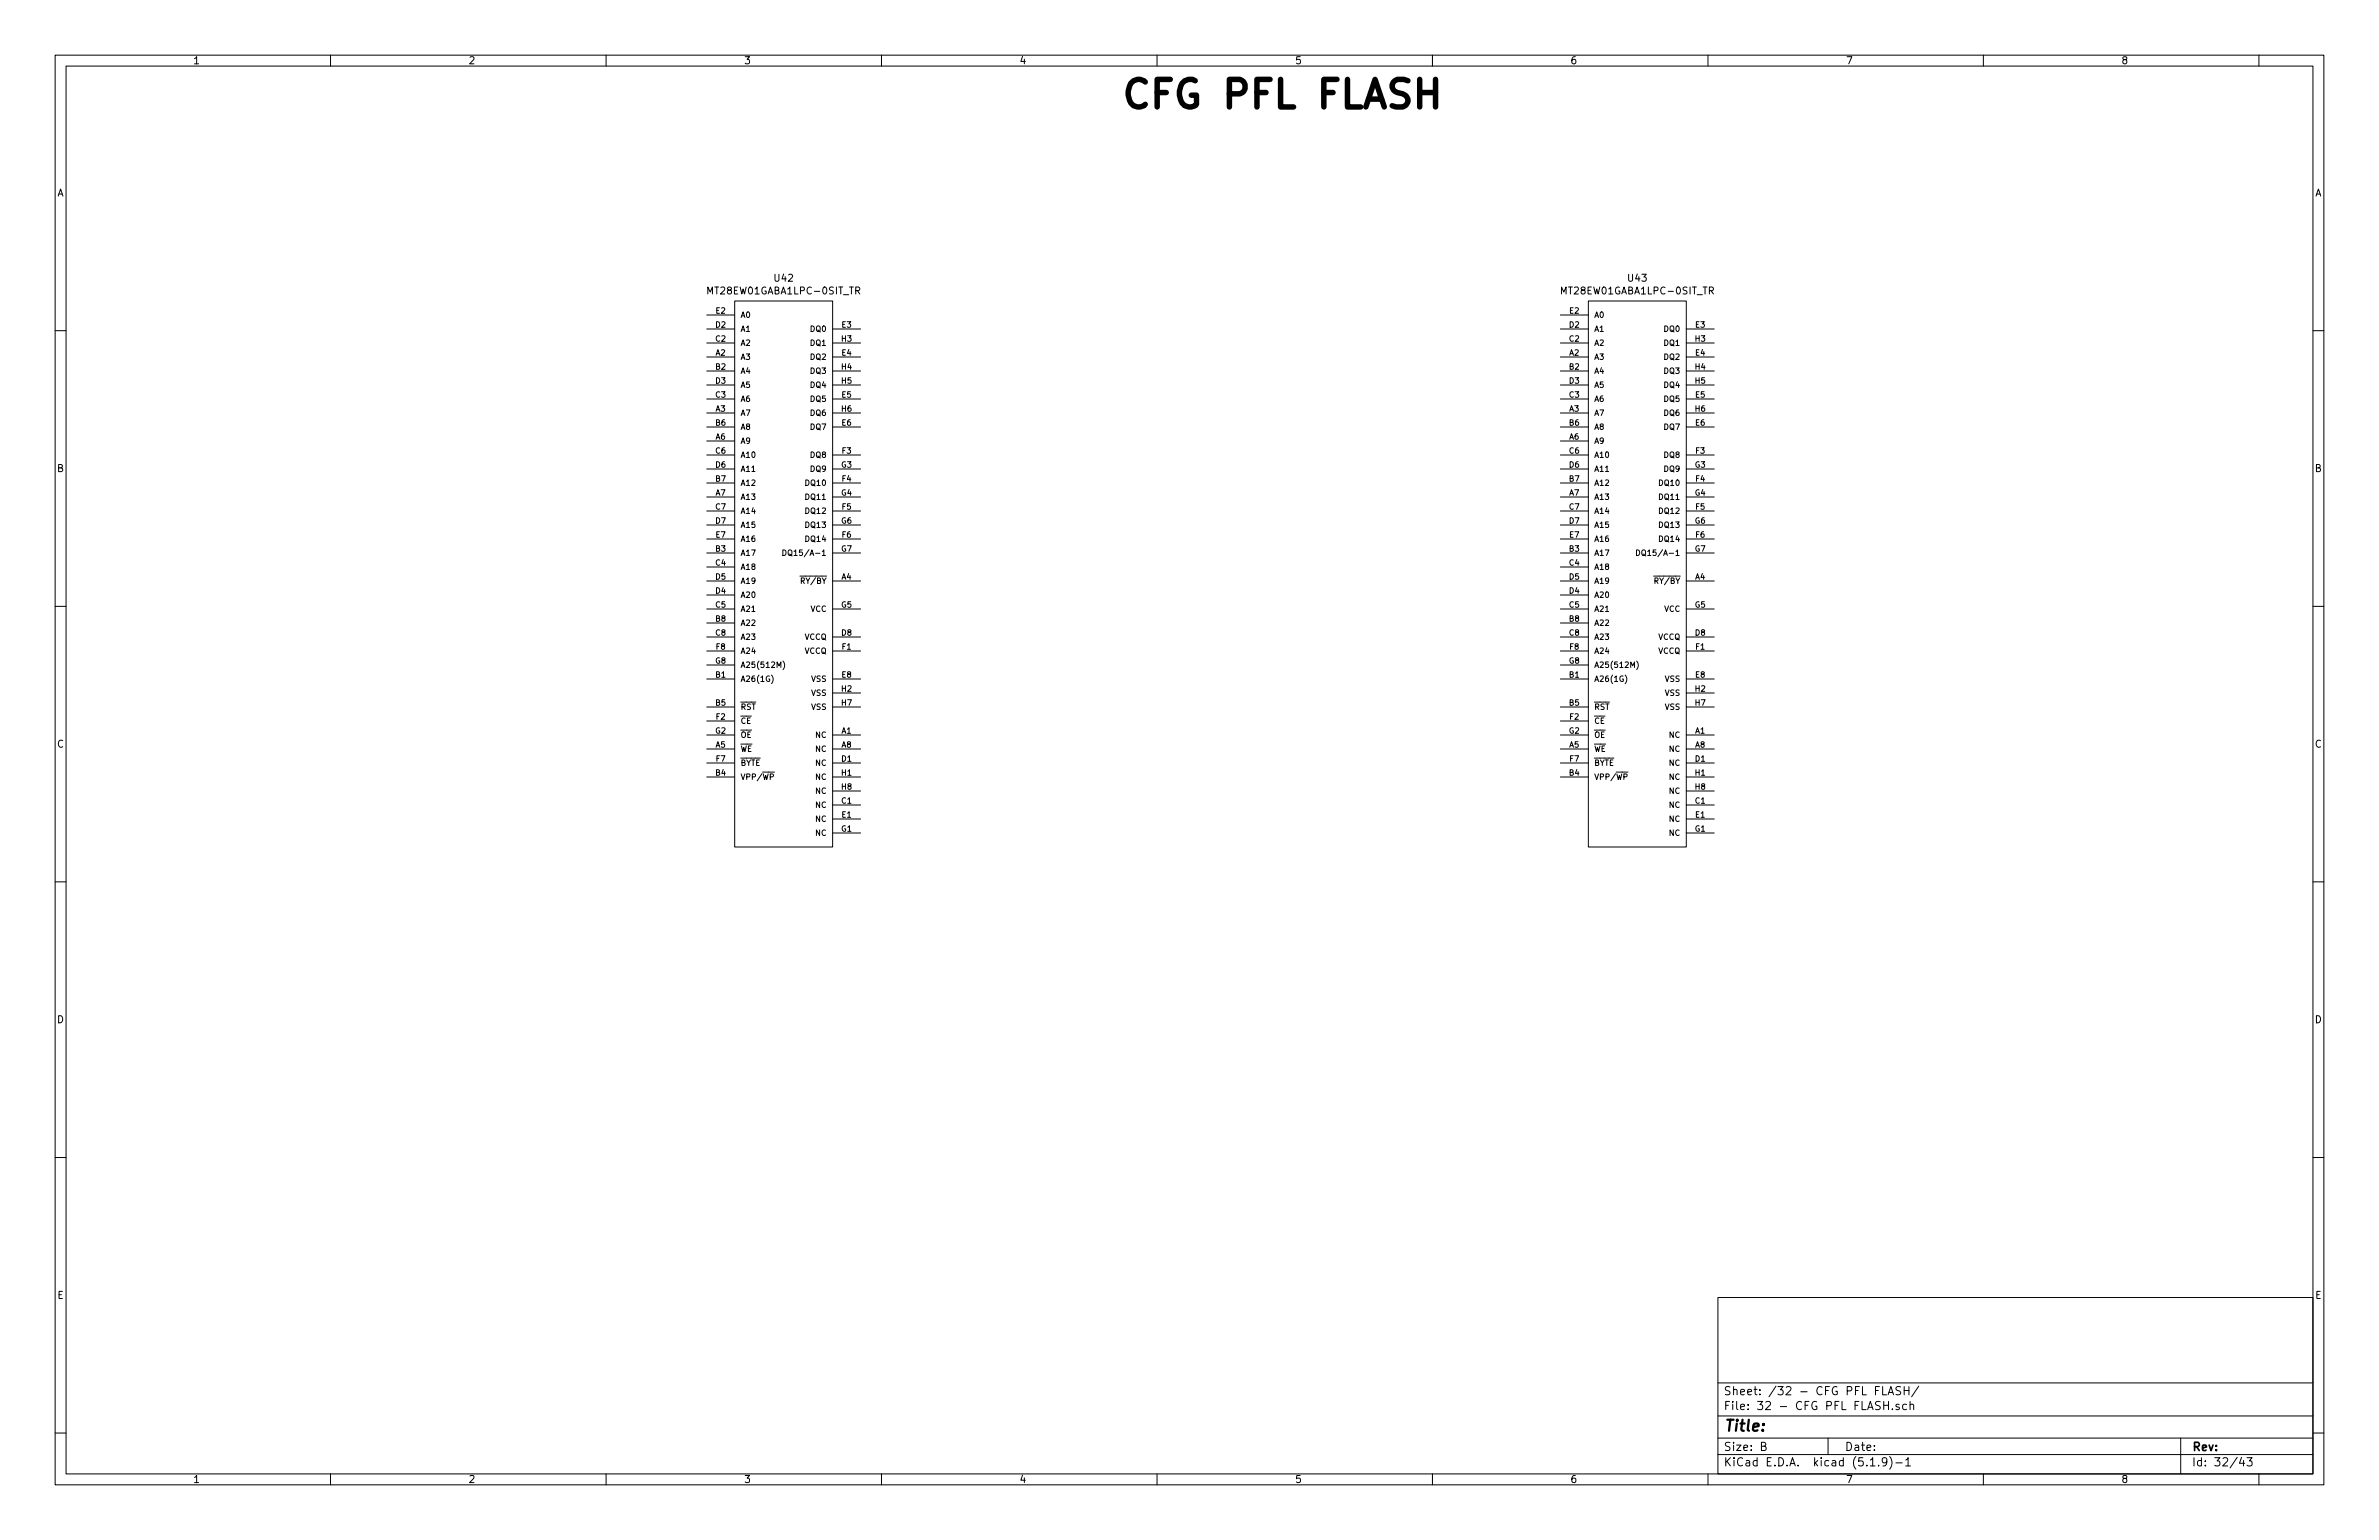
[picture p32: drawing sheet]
<svg xmlns="http://www.w3.org/2000/svg" width="432mm" height="279mm" viewBox="0 0 432 279" stroke-linecap="round" stroke-linejoin="round" font-family="sans-serif">
<defs><g id="words">
<text font-size="7" x="203.2" y="19.7">CFG PFL FLASH</text>
<text font-size="2.8" x="312.8" y="259.7">Title:</text>
<g font-size="2.1">
<text x="312.8" y="255.8">File: 32 - CFG PFL FLASH.sch</text>
<text x="312.8" y="253.1">Sheet: /32 - CFG PFL FLASH/</text>
<text x="312.8" y="263.2">Size: B</text>
<text x="334.8" y="263.2">Date:</text>
<text x="397.8" y="263.2">Rev:</text>
<text x="312.8" y="266">KiCad E.D.A. kicad (5.1.9)-1</text>
<text x="397.8" y="266">Id: 32/43</text>
</g>
<g font-size="1.8">
<text x="35" y="11.6">1</text>
<text x="85" y="11.6">2</text>
<text x="135" y="11.6">3</text>
<text x="185" y="11.6">4</text>
<text x="235" y="11.6">5</text>
<text x="285" y="11.6">6</text>
<text x="335" y="11.6">7</text>
<text x="385" y="11.6">8</text>
<text x="10.4" y="35.6">A</text>
<text x="420.2" y="35.6">A</text>
<text x="128.9" y="53.4">MT28EW01GABA1LPC-0SIT_TR</text>
<text x="140.6" y="51.1">U42</text>
<text x="283.8" y="53.4">MT28EW01GABA1LPC-0SIT_TR</text>
<text x="295.6" y="51.1">U43</text>
<text x="10.4" y="85.6">B</text>
<text x="420.2" y="85.6">B</text>
<text x="10.4" y="135.6">C</text>
<text x="420.2" y="135.6">C</text>
<text x="10.4" y="185.6">D</text>
<text x="420.2" y="185.6">D</text>
<text x="10.4" y="235.6">E</text>
<text x="420.2" y="235.6">E</text>
<text x="35" y="269">1</text>
<text x="85" y="269">2</text>
<text x="135" y="269">3</text>
<text x="185" y="269">4</text>
<text x="235" y="269">5</text>
<text x="285" y="269">6</text>
<text x="335" y="269">7</text>
<text x="385" y="269">8</text>
</g>
<g font-size="1.4">
<text x="129.9" y="59.4">D2</text>
<text x="129.9" y="56.9">E2</text>
<text x="134.4" y="57.7">A0</text>
<text x="152.8" y="59.4">E3</text>
<text x="284.9" y="59.4">D2</text>
<text x="284.9" y="56.9">E2</text>
<text x="289.3" y="57.7">A0</text>
<text x="307.7" y="59.4">E3</text>
<text x="129.9" y="64.5">A2</text>
<text x="129.9" y="62">C2</text>
<text x="134.4" y="65.3">A3</text>
<text x="134.4" y="62.7">A2</text>
<text x="134.4" y="60.2">A1</text>
<text x="147.2" y="60.2">DQ0</text>
<text x="147.2" y="65.3">DQ2</text>
<text x="147.2" y="62.7">DQ1</text>
<text x="152.8" y="62">H3</text>
<text x="152.8" y="64.5">E4</text>
<text x="284.9" y="64.5">A2</text>
<text x="284.9" y="62">C2</text>
<text x="289.3" y="65.3">A3</text>
<text x="289.3" y="62.7">A2</text>
<text x="289.3" y="60.2">A1</text>
<text x="302.1" y="60.2">DQ0</text>
<text x="302.1" y="65.3">DQ2</text>
<text x="302.1" y="62.7">DQ1</text>
<text x="307.7" y="62">H3</text>
<text x="307.7" y="64.5">E4</text>
<text x="129.9" y="67.1">B2</text>
<text x="129.9" y="69.6">D3</text>
<text x="134.4" y="67.8">A4</text>
<text x="134.4" y="70.4">A5</text>
<text x="147.2" y="67.8">DQ3</text>
<text x="147.2" y="70.4">DQ4</text>
<text x="152.8" y="67.1">H4</text>
<text x="152.8" y="69.6">H5</text>
<text x="284.9" y="67.1">B2</text>
<text x="284.9" y="69.6">D3</text>
<text x="289.3" y="67.8">A4</text>
<text x="289.3" y="70.4">A5</text>
<text x="302.1" y="67.8">DQ3</text>
<text x="302.1" y="70.4">DQ4</text>
<text x="307.7" y="67.1">H4</text>
<text x="307.7" y="69.6">H5</text>
<text x="129.9" y="74.7">A3</text>
<text x="129.9" y="77.2">B6</text>
<text x="129.9" y="72.1">C3</text>
<text x="134.4" y="75.4">A7</text>
<text x="134.4" y="78">A8</text>
<text x="134.4" y="72.9">A6</text>
<text x="147.2" y="72.9">DQ5</text>
<text x="147.2" y="78">DQ7</text>
<text x="147.2" y="75.4">DQ6</text>
<text x="152.8" y="74.7">H6</text>
<text x="152.8" y="72.1">E5</text>
<text x="152.8" y="77.2">E6</text>
<text x="284.9" y="74.7">A3</text>
<text x="284.9" y="77.2">B6</text>
<text x="284.9" y="72.1">C3</text>
<text x="289.3" y="75.4">A7</text>
<text x="289.3" y="78">A8</text>
<text x="289.3" y="72.9">A6</text>
<text x="302.1" y="72.9">DQ5</text>
<text x="302.1" y="78">DQ7</text>
<text x="302.1" y="75.4">DQ6</text>
<text x="307.7" y="74.7">H6</text>
<text x="307.7" y="72.1">E5</text>
<text x="307.7" y="77.2">E6</text>
<text x="129.9" y="79.8">A6</text>
<text x="129.9" y="82.3">C6</text>
<text x="134.4" y="80.5">A9</text>
<text x="134.4" y="83.1">A10</text>
<text x="147.2" y="83.1">DQ8</text>
<text x="152.9" y="82.3">F3</text>
<text x="284.9" y="79.8">A6</text>
<text x="284.9" y="82.3">C6</text>
<text x="289.3" y="80.5">A9</text>
<text x="289.3" y="83.1">A10</text>
<text x="302.1" y="83.1">DQ8</text>
<text x="307.8" y="82.3">F3</text>
<text x="129.9" y="89.9">A7</text>
<text x="129.9" y="87.4">B7</text>
<text x="129.9" y="84.8">D6</text>
<text x="134.4" y="88.1">A12</text>
<text x="134.4" y="85.6">A11</text>
<text x="146.4" y="88.1">DQ10</text>
<text x="147.2" y="85.6">DQ9</text>
<text x="152.7" y="84.8">G3</text>
<text x="152.7" y="89.9">G4</text>
<text x="152.9" y="87.4">F4</text>
<text x="284.9" y="89.9">A7</text>
<text x="284.9" y="87.4">B7</text>
<text x="284.9" y="84.8">D6</text>
<text x="289.3" y="88.1">A12</text>
<text x="289.3" y="85.6">A11</text>
<text x="301.3" y="88.1">DQ10</text>
<text x="302.1" y="85.6">DQ9</text>
<text x="307.7" y="84.8">G3</text>
<text x="307.7" y="89.9">G4</text>
<text x="307.8" y="87.4">F4</text>
<text x="129.9" y="92.5">C7</text>
<text x="129.9" y="95">D7</text>
<text x="134.4" y="90.7">A13</text>
<text x="134.4" y="93.2">A14</text>
<text x="134.4" y="95.8">A15</text>
<text x="146.4" y="93.2">DQ12</text>
<text x="146.4" y="90.7">DQ11</text>
<text x="146.4" y="95.8">DQ13</text>
<text x="152.7" y="95">G6</text>
<text x="152.9" y="92.5">F5</text>
<text x="284.9" y="92.5">C7</text>
<text x="284.9" y="95">D7</text>
<text x="289.3" y="90.7">A13</text>
<text x="289.3" y="93.2">A14</text>
<text x="289.3" y="95.8">A15</text>
<text x="301.3" y="93.2">DQ12</text>
<text x="301.3" y="90.7">DQ11</text>
<text x="301.3" y="95.8">DQ13</text>
<text x="307.7" y="95">G6</text>
<text x="307.8" y="92.5">F5</text>
<text x="129.9" y="100.1">B3</text>
<text x="129.9" y="97.5">E7</text>
<text x="134.4" y="100.8">A17</text>
<text x="134.4" y="98.3">A16</text>
<text x="143.7" y="100.8">DQ15/A-1</text>
<text x="146.4" y="98.3">DQ14</text>
<text x="152.7" y="100.1">G7</text>
<text x="152.9" y="97.5">F6</text>
<text x="284.9" y="100.1">B3</text>
<text x="284.9" y="97.5">E7</text>
<text x="289.3" y="100.8">A17</text>
<text x="289.3" y="98.3">A16</text>
<text x="298.7" y="100.8">DQ15/A-1</text>
<text x="301.3" y="98.3">DQ14</text>
<text x="307.7" y="100.1">G7</text>
<text x="307.8" y="97.5">F6</text>
<text x="129.9" y="102.6">C4</text>
<text x="129.9" y="107.7">D4</text>
<text x="129.9" y="105.2">D5</text>
<text x="134.4" y="103.4">A18</text>
<text x="134.4" y="105.9">A19</text>
<text x="145.8" y="105.9">RY/BY</text>
<text x="152.8" y="105.2">A4</text>
<text x="284.9" y="102.6">C4</text>
<text x="284.9" y="107.7">D4</text>
<text x="284.9" y="105.2">D5</text>
<text x="289.3" y="103.4">A18</text>
<text x="289.3" y="105.9">A19</text>
<text x="300.7" y="105.9">RY/BY</text>
<text x="307.7" y="105.2">A4</text>
<text x="129.9" y="112.8">B8</text>
<text x="129.9" y="110.2">C5</text>
<text x="134.4" y="113.5">A22</text>
<text x="134.4" y="111">A21</text>
<text x="134.4" y="108.5">A20</text>
<text x="147.1" y="111">VCC</text>
<text x="152.7" y="110.2">G5</text>
<text x="284.9" y="112.8">B8</text>
<text x="284.9" y="110.2">C5</text>
<text x="289.3" y="113.5">A22</text>
<text x="289.3" y="111">A21</text>
<text x="289.3" y="108.5">A20</text>
<text x="302.1" y="111">VCC</text>
<text x="307.7" y="110.2">G5</text>
<text x="129.9" y="115.3">C8</text>
<text x="130" y="117.9">F8</text>
<text x="134.4" y="116.1">A23</text>
<text x="134.4" y="118.6">A24</text>
<text x="146" y="116.1">VCCQ</text>
<text x="146" y="118.6">VCCQ</text>
<text x="152.8" y="115.3">D8</text>
<text x="152.9" y="117.9">F1</text>
<text x="284.9" y="115.3">C8</text>
<text x="284.9" y="117.9">F8</text>
<text x="289.3" y="116.1">A23</text>
<text x="289.3" y="118.6">A24</text>
<text x="301" y="116.1">VCCQ</text>
<text x="301" y="118.6">VCCQ</text>
<text x="307.7" y="115.3">D8</text>
<text x="307.8" y="117.9">F1</text>
<text x="129.9" y="120.4">G8</text>
<text x="129.9" y="122.9">B1</text>
<text x="134.4" y="123.7">A26(1G)</text>
<text x="134.4" y="121.2">A25(512M)</text>
<text x="147.3" y="123.7">VSS</text>
<text x="152.8" y="125.5">H2</text>
<text x="152.8" y="122.9">E8</text>
<text x="284.8" y="120.4">G8</text>
<text x="284.9" y="122.9">B1</text>
<text x="289.3" y="123.7">A26(1G)</text>
<text x="289.3" y="121.2">A25(512M)</text>
<text x="302.2" y="123.7">VSS</text>
<text x="307.7" y="125.5">H2</text>
<text x="307.7" y="122.9">E8</text>
<text x="129.9" y="128">B5</text>
<text x="130" y="130.6">F2</text>
<text x="134.4" y="128.8">RST</text>
<text x="134.4" y="131.3">CE</text>
<text x="147.3" y="126.2">VSS</text>
<text x="147.3" y="128.8">VSS</text>
<text x="152.8" y="128">H7</text>
<text x="284.9" y="128">B5</text>
<text x="284.9" y="130.6">F2</text>
<text x="289.3" y="128.8">RST</text>
<text x="289.3" y="131.3">CE</text>
<text x="302.2" y="126.2">VSS</text>
<text x="302.2" y="128.8">VSS</text>
<text x="307.7" y="128">H7</text>
<text x="129.9" y="133.1">G2</text>
<text x="129.9" y="135.6">A5</text>
<text x="134.4" y="136.4">WE</text>
<text x="134.4" y="133.9">OE</text>
<text x="148.1" y="133.9">NC</text>
<text x="148.1" y="136.4">NC</text>
<text x="152.8" y="133.1">A1</text>
<text x="152.8" y="135.6">A8</text>
<text x="284.8" y="133.1">G2</text>
<text x="284.9" y="135.6">A5</text>
<text x="289.3" y="136.4">WE</text>
<text x="289.3" y="133.9">OE</text>
<text x="303" y="133.9">NC</text>
<text x="303" y="136.4">NC</text>
<text x="307.7" y="133.1">A1</text>
<text x="307.7" y="135.6">A8</text>
<text x="129.9" y="140.7">B4</text>
<text x="130" y="138.2">F7</text>
<text x="134.4" y="141.5">VPP/WP</text>
<text x="134.4" y="138.9">BYTE</text>
<text x="148.1" y="138.9">NC</text>
<text x="148.1" y="141.5">NC</text>
<text x="152.8" y="138.2">D1</text>
<text x="152.8" y="140.7">H1</text>
<text x="152.8" y="143.3">H8</text>
<text x="284.9" y="140.7">B4</text>
<text x="284.9" y="138.2">F7</text>
<text x="289.3" y="141.5">VPP/WP</text>
<text x="289.3" y="138.9">BYTE</text>
<text x="303" y="138.9">NC</text>
<text x="303" y="141.5">NC</text>
<text x="307.7" y="138.2">D1</text>
<text x="307.7" y="140.7">H1</text>
<text x="307.7" y="143.3">H8</text>
<text x="148.1" y="146.6">NC</text>
<text x="148.1" y="149.1">NC</text>
<text x="148.1" y="144">NC</text>
<text x="152.8" y="145.8">C1</text>
<text x="152.8" y="148.3">E1</text>
<text x="303" y="146.6">NC</text>
<text x="303" y="149.1">NC</text>
<text x="303" y="144">NC</text>
<text x="307.7" y="145.8">C1</text>
<text x="307.7" y="148.3">E1</text>
<text x="148.1" y="151.6">NC</text>
<text x="152.7" y="150.9">G1</text>
<text x="303" y="151.6">NC</text>
<text x="307.7" y="150.9">G1</text>
</g>
</g></defs>
<g fill="none" stroke="#000" stroke-width=".18">
<path d="M10 10h411.8v259.4h-411.8zM12 12h407.8v255.4h-407.8zM60 10v2M110 10v2M160 10v2M210 10v2M260 10v2M310 10v2M360 10v2M410 10v2M10 60h2M128.3 59.7h5"/>
<path d="M128.3 57.2h5M133.3 54.6h17.8v99.1h-17.8zM151.1 59.7h5.1M155.3 52.7h.6l.2-.2-.1-.3-.2-.1h-.5v1.2M155.6 52.7l.5 .6M283.2 59.7h5.1M283.2 57.2h5.1M288.3 54.6h17.8v99.1h-17.8zM306.1 59.7h5M310.3 52.7h.6l.1-.2-.1-.3-.2-.1h-.4v1.2M310.6 52.7l.4 .6M419.8 60h2"/>
<path d="M128.3 64.8h5M128.3 74.9h5M128.3 67.3h5M128.3 77.5h5M128.3 62.2h5M128.3 72.4h5M128.3 69.9h5M151.1 64.8h5.1M151.1 74.9h5.1M151.1 67.3h5.1M151.1 77.5h5.1M151.1 62.2h5.1"/>
<path d="M151.1 72.4h5.1M151.1 69.9h5.1M283.2 64.8h5.1M283.2 74.9h5.1M283.2 67.3h5.1M283.2 77.5h5.1M283.2 62.2h5.1M283.2 72.4h5.1M283.2 69.9h5.1M306.1 64.8h5M306.1 74.9h5M306.1 67.3h5"/>
<path d="M306.1 77.5h5M306.1 62.2h5M306.1 72.4h5M306.1 69.9h5M128.3 80h5M128.3 90.2h5M128.3 87.6h5M128.3 82.6h5M128.3 92.7h5M128.3 85.1h5M128.3 95.3h5M128.3 97.8h5"/>
<path d="M142.1 99.8a.51 .51 0 0 1 .6 .5 .51 .51 0 0 1-.6 .5zM143.1 99.9l.2-.1 .4 .1v.5l-.2 .4-.4-.2zM151.1 90.2h5.1M151.1 87.6h5.1M151.1 82.6h5.1M151.1 92.7h5.1M151.1 85.1h5.1M151.1 95.3h5.1M151.1 97.8h5.1M283.2 80h5.1M283.2 90.2h5.1M283.2 87.6h5.1"/>
<path d="M283.2 82.6h5.1M283.2 92.7h5.1M283.2 85.1h5.1M283.2 95.3h5.1M283.2 97.8h5.1M297 99.8a.51 .51 0 0 1 .6 .5 .51 .51 0 0 1-.6 .5zM298 99.9l.2-.1 .4 .1 .1 .5-.2 .3-.3 .1-.2-.2zM306.1 90.2h5M306.1 87.6h5M306.1 82.6h5M306.1 92.7h5M306.1 85.1h5"/>
<path d="M306.1 95.3h5M306.1 97.8h5M10 110h2M128.3 105.4h5M128.3 100.3h5M128.3 113h5M128.3 102.9h5M128.3 110.5h5M128.3 115.6h5M128.3 108h5M128.3 118.1h5M142.1 119.9a1.13 1.13 0 0 1 0 1.6"/>
<path d="M143.3 100.5l.5 .4M145.2 104.5h1M151.1 105.4h5.1M151.1 100.3h5.1M151.1 110.5h5.1M151.1 115.6h5.1M151.1 118.1h5.1M283.2 105.4h5.1M283.2 100.3h5.1M283.2 113h5.1M283.2 102.9h5.1M283.2 110.5h5.1"/>
<path d="M283.2 115.6h5.1M283.2 108h5.1M283.2 118.1h5.1M297.1 119.9a1.13 1.13 0 0 1 0 1.6M298.2 100.5l.5 .4M300.1 104.5h1M306.1 105.4h5M306.1 100.3h5M306.1 110.5h5M306.1 115.6h5M306.1 118.1h5M419.8 110h2"/>
<path d="M128.3 133.4h5M128.3 135.9h5M128.3 123.2h5M128.3 128.3h5M128.3 138.4h5M128.3 130.8h5M128.3 120.7h5M140 122.5a1.13 1.13 0 0 1 0 1.5M151.1 133.4h5.1M151.1 135.9h5.1M151.1 123.2h5.1M151.1 128.3h5.1"/>
<path d="M151.1 138.4h5.1M151.1 125.7h5.1M283.2 133.4h5.1M283.2 135.9h5.1M283.2 123.2h5.1M283.2 128.3h5.1M283.2 138.4h5.1M283.2 130.8h5.1M283.2 120.7h5.1M295 122.5a1.13 1.13 0 0 1 0 1.5M306.1 133.4h5M306.1 135.9h5"/>
<path d="M306.1 123.2h5M306.1 128.3h5M306.1 138.4h5M306.1 125.7h5M10 160h2M128.3 141h5M139.5 140.1h1.1M139.8 140.9h.5v-.4l-.5-.1v1M151.1 141h5.1M151.1 146.1h5.1M151.1 148.6h5.1M151.1 151.1h5.1"/>
<path d="M151.1 143.5h5.1M283.2 141h5.1M294.5 140.1h1M294.7 140.9h.5l.1-.4-.6-.1v1M306.1 141h5M306.1 146.1h5M306.1 148.6h5M306.1 151.1h5M306.1 143.5h5M419.8 160h2M10 210h2M419.8 210h2"/>
<path d="M311.8 235.4h108v32h-108zM10 260h2M311.8 256.9h108M311.8 250.9h108M341.7 251.6v1.5h.7M341.9 255h.9M342.7 253.1l.5-1.5 .5 1.5M342.8 254.3v1.5M342.8 252.6h.8M343.5 255.6v.2M344.7 254.8a.37 .37 0 0 0-.6 .2l.1 .2 .5 .1 .1 .2-.2 .3-.5-.1M345 251.6h-.6l-.3 .2 .1 .3 .7 .4v.4a.62 .62 0 0 1-.8 .1"/>
<path d="M345.6 251.6v1.5M345.6 252.3h.9M346 254.8h-.4l-.3 .2 .2 .7h.5M346.5 251.6v1.5M346.7 254.9l.1-.1a.37 .37 0 0 1 .5 .2v.8M346.7 254.3v1.5M348.3 251.5l-1.3 1.9M419.8 260h2M60 267.4v2M110 267.4v2M160 267.4v2M210 267.4v2"/>
<path d="M260 267.4v2M310 267.4v2M311.8 263.9h108M311.8 260.9h108M319.7 262.4l.7-.1 .1-.2-.1-.4h-.7v1.5h.6l.3-.3a.41 .41 0 0 0-.4-.5M331.8 260.9v3M339.5 266h.8M341 265.8v.2M342.5 265.1l-.3 .3-.4-.1-.2-.2 .2-.6h.4l.2 .1a1.27 1.27 0 0 1-.2 1.3l-.4 .1M343 264.3a1.71 1.71 0 0 1 0 2.2M344.1 265.4h1.2M345.9 264.9l.4-.4v1.5"/>
<path d="M345.9 266h.9M360 267.4v2M395.8 260.9v6.5M406.9 264.4l-.4 1.1h.9M407.2 265v1M407.8 264.5h1l-.5 .5 .4 .2v.6l-.2 .2-.7-.2M410 267.4v2"/>
</g>
<path d="M257.7 16.8h2.9M260.6 14.4v5" fill="none" stroke="#000" stroke-width=".99"/>
<use href="#words"/>
</svg>
